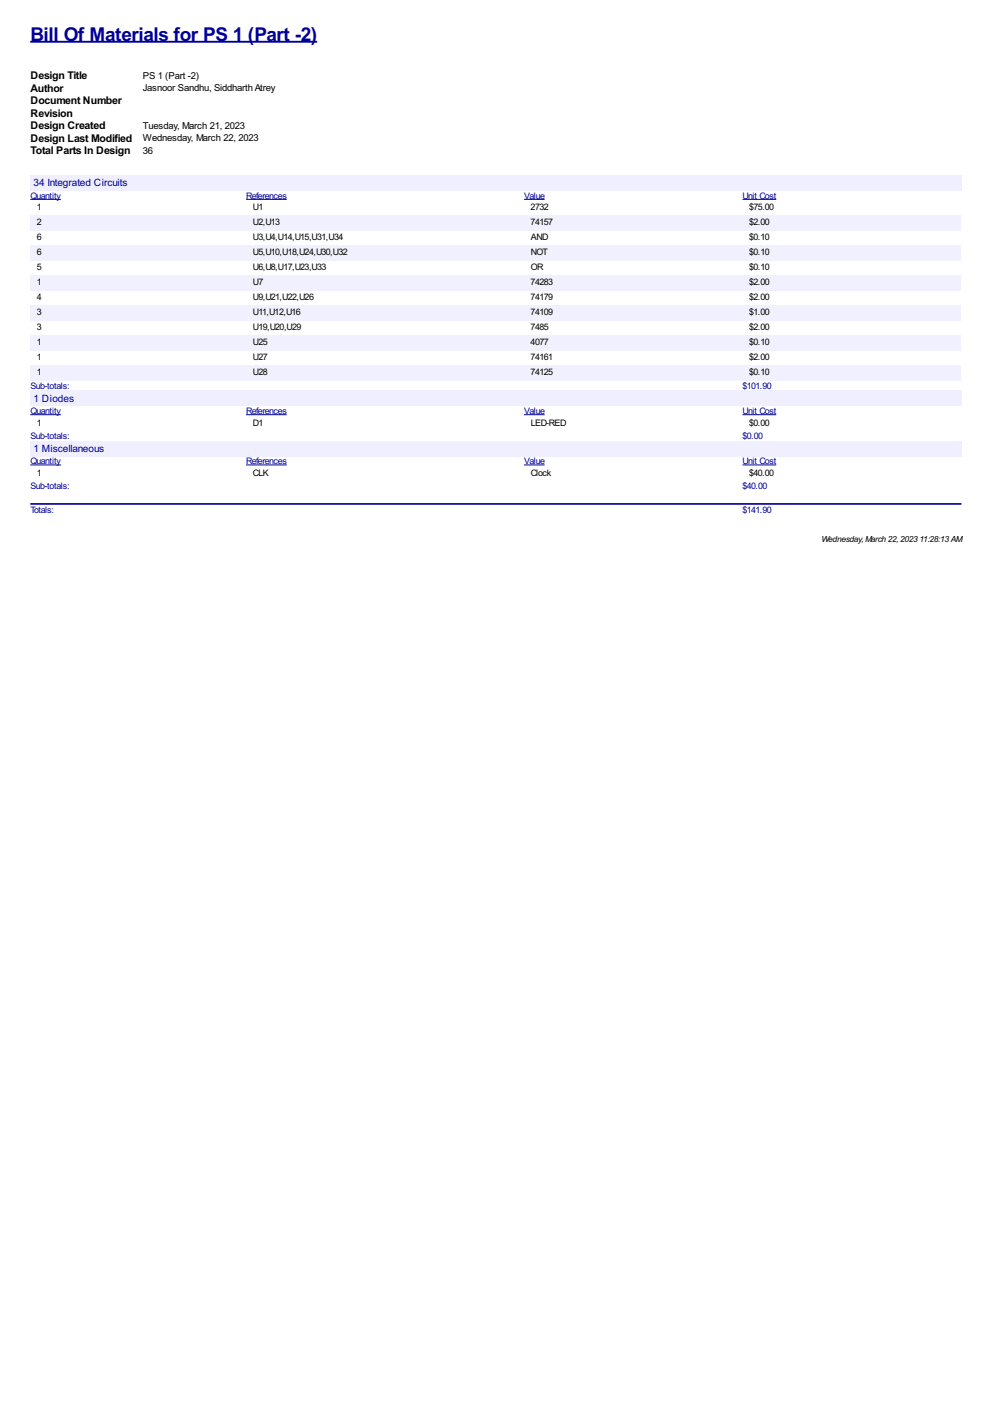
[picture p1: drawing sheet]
<svg xmlns="http://www.w3.org/2000/svg" width="210mm" height="297mm" viewBox="0 0 210 297" stroke-linecap="round" stroke-linejoin="round" font-family="sans-serif">
<defs><g id="words">
<text font-size="4.5" fill="#009" x="6.5" y="8.6">Bill Of Materials for PS 1 (Part -2)</text>
<g font-size="2.5">
<text x="6.4" y="16.8">Design Title</text>
<text x="6.4" y="19.4">Author</text>
<text x="6.4" y="22.1">Document Number</text>
<text x="6.4" y="24.7">Revision</text>
<text x="6.4" y="27.4">Design Created</text>
<text x="6.4" y="30">Design Last Modified</text>
<text x="6.4" y="32.7">Total Parts In Design</text>
</g>
<g font-size="2.4" fill="#009">
<text x="7.1" y="39.4">34 Integrated Circuits</text>
<text x="7.1" y="85">1 Diodes</text>
<text x="7.1" y="95.6">1 Miscellaneous</text>
</g>
<g font-size="2.2">
<text x="30.2" y="16.6">PS 1 (Part -2)</text>
<text x="30.2" y="19.3">Jasnoor Sandhu, SiddharthAtrey</text>
<text x="30.2" y="27.2">Tuesday, March 21, 2023</text>
<text x="30.2" y="29.9">Wednesday, March 22, 2023</text>
<text x="30.2" y="32.5">36</text>
</g>
<g font-size="2.1" fill="#009">
<text x="6.4" y="42">Quantity</text>
<text x="52.1" y="42">References</text>
<text x="110.9" y="42">Value</text>
<text x="157.1" y="42">Unit Cost</text>
<text x="6.4" y="82.3">Sub-totals:</text>
<text x="157.1" y="82.3">$101.90</text>
<text x="6.4" y="87.6">Quantity</text>
<text x="52.1" y="87.6">References</text>
<text x="110.9" y="87.6">Value</text>
<text x="157.1" y="87.6">Unit Cost</text>
<text x="6.4" y="92.9">Sub-totals:</text>
<text x="157.1" y="92.9">$0.00</text>
<text x="6.4" y="98.2">Quantity</text>
<text x="52.1" y="98.2">References</text>
<text x="110.9" y="98.2">Value</text>
<text x="157.1" y="98.2">Unit Cost</text>
<text x="6.4" y="103.5">Sub-totals:</text>
<text x="157.1" y="103.5">$40.00</text>
<text x="6.4" y="108.5">Totals:</text>
<text x="157.1" y="108.5">$141.90</text>
</g>
<g font-size="2.1">
<text x="7.8" y="44.5">1</text>
<text x="7.8" y="47.7">2</text>
<text x="53.5" y="44.5">U1</text>
<text x="53.5" y="47.7">U2,U13</text>
<text x="112.3" y="44.5">2732</text>
<text x="112.3" y="47.7">74157</text>
<text x="158.5" y="44.5">$75.00</text>
<text x="158.5" y="47.7">$2.00</text>
<text x="7.8" y="50.9">6</text>
<text x="53.5" y="50.9">U3,U4,U14,U15,U31,U34</text>
<text x="112.3" y="50.9">AND</text>
<text x="158.5" y="50.9">$0.10</text>
<text x="7.8" y="54">6</text>
<text x="7.8" y="57.2">5</text>
<text x="53.5" y="54">U5,U10,U18,U24,U30,U32</text>
<text x="53.5" y="57.2">U6,U8,U17,U23,U33</text>
<text x="112.3" y="54">NOT</text>
<text x="112.3" y="57.2">OR</text>
<text x="158.5" y="54">$0.10</text>
<text x="158.5" y="57.2">$0.10</text>
<text x="7.8" y="60.4">1</text>
<text x="7.8" y="63.6">4</text>
<text x="53.5" y="60.4">U7</text>
<text x="53.5" y="63.6">U9,U21,U22,U26</text>
<text x="112.3" y="60.4">74283</text>
<text x="112.3" y="63.6">74179</text>
<text x="158.5" y="60.4">$2.00</text>
<text x="158.5" y="63.6">$2.00</text>
<text x="7.8" y="66.7">3</text>
<text x="7.8" y="69.9">3</text>
<text x="53.5" y="66.7">U11,U12,U16</text>
<text x="53.5" y="69.9">U19,U20,U29</text>
<text x="112.3" y="66.7">74109</text>
<text x="112.3" y="69.9">7485</text>
<text x="158.5" y="66.7">$1.00</text>
<text x="158.5" y="69.9">$2.00</text>
<text x="7.8" y="73.1">1</text>
<text x="7.8" y="76.3">1</text>
<text x="53.5" y="73.1">U25</text>
<text x="53.5" y="76.3">U27</text>
<text x="112.3" y="73.1">4077</text>
<text x="112.3" y="76.3">74161</text>
<text x="158.5" y="73.1">$0.10</text>
<text x="158.5" y="76.3">$2.00</text>
<text x="7.8" y="79.4">1</text>
<text x="53.5" y="79.4">U28</text>
<text x="112.3" y="79.4">74125</text>
<text x="158.5" y="79.4">$0.10</text>
<text x="7.8" y="90.1">1</text>
<text x="53.5" y="90.1">D1</text>
<text x="112.3" y="90.1">LED-RED</text>
<text x="158.5" y="90.1">$0.00</text>
<text x="7.8" y="100.7">1</text>
<text x="53.5" y="100.7">CLK</text>
<text x="112.3" y="100.7">Clock</text>
<text x="158.5" y="100.7">$40.00</text>
</g>
<text font-size="2" x="173.8" y="114.7">Wednesday,March 22,202311:28:13 AM</text>
</g></defs>
<path d="M6.4 8.8h60.7" fill="none" stroke="#009" stroke-width=".4"/>
<g fill="#efefff">
<path d="M6.4 37.1h197v3.2h-197z"/>
<path d="M7 37.4h19.8v2.4h-19.8z"/>
</g>
<path d="M6.4 42.2h6.5M52.1 42.2h8.6M110.9 42.2h4.3M157.1 42.2h7.2" fill="none" stroke="#009" stroke-width=".21"/>
<g fill="#f0f0fe">
<path d="M6.4 45.6h45.7v3.2h-45.7z"/>
<path d="M7.8 45.9h.9v2.1h-.9z"/>
<path d="M52.1 45.6h58.8v3.2h-58.8z"/>
<path d="M53.4 45.9h5.7v2.1h-5.7z"/>
<path d="M110.9 45.6h46.2v3.2h-46.2z"/>
<path d="M112.2 45.9h4.6v2.1h-4.6z"/>
<path d="M157.1 45.6h46.3v3.2h-46.3z"/>
<path d="M158.4 45.9h4.3v2.1h-4.3z"/>
<path d="M6.4 52h45.7v3.1h-45.7z"/>
<path d="M7.8 52.3h.9v2.1h-.9z"/>
<path d="M52.1 52h58.8v3.1h-58.8z"/>
<path d="M53.4 52.3h20v2.1h-20z"/>
<path d="M110.9 52h46.2v3.1h-46.2z"/>
<path d="M112.2 52.3h3.4v2.1h-3.4z"/>
<path d="M157.1 52h46.3v3.1h-46.3z"/>
<path d="M158.4 52.3h4.3v2.1h-4.3z"/>
<path d="M6.4 58.3h45.7v3.2h-45.7z"/>
<path d="M7.8 58.6h.9v2.1h-.9z"/>
<path d="M52.1 58.3h58.8v3.2h-58.8z"/>
<path d="M53.4 58.6h2.1v2.1h-2.1z"/>
<path d="M110.9 58.3h46.2v3.2h-46.2z"/>
<path d="M112.2 58.6h4.6v2.1h-4.6z"/>
<path d="M157.1 58.3h46.3v3.2h-46.3z"/>
<path d="M158.4 58.6h4.3v2.1h-4.3z"/>
<path d="M6.4 64.7h45.7v3.1h-45.7z"/>
<path d="M7.8 65h.9v2.1h-.9z"/>
<path d="M52.1 64.7h58.8v3.1h-58.8z"/>
<path d="M53.4 65h10.1v2.1h-10.1z"/>
<path d="M110.9 64.7h46.2v3.1h-46.2z"/>
<path d="M112.2 65h4.6v2.1h-4.6z"/>
<path d="M157.1 64.7h46.3v3.1h-46.3z"/>
<path d="M158.4 65h4.3v2.1h-4.3z"/>
<path d="M6.4 71h45.7v3.2h-45.7z"/>
<path d="M7.8 71.3h.9v2.1h-.9z"/>
<path d="M52.1 71h58.8v3.2h-58.8z"/>
<path d="M53.4 71.3h3.1v2.1h-3.1z"/>
<path d="M110.9 71h46.2v3.2h-46.2z"/>
<path d="M112.2 71.3h3.7v2.1h-3.7z"/>
<path d="M157.1 71h46.3v3.2h-46.3z"/>
<path d="M158.4 71.3h4.3v2.1h-4.3z"/>
<path d="M6.4 77.4h45.7v3.1h-45.7z"/>
<path d="M7.8 77.7h.9v2.1h-.9z"/>
<path d="M52.1 77.4h58.8v3.1h-58.8z"/>
<path d="M53.4 77.7h3.1v2.1h-3.1z"/>
<path d="M110.9 77.4h46.2v3.1h-46.2z"/>
<path d="M112.2 77.7h4.6v2.1h-4.6z"/>
<path d="M157.1 77.4h46.3v3.1h-46.3z"/>
<path d="M158.4 77.7h4.3v2.1h-4.3z"/>
</g>
<g fill="#efefff">
<path d="M6.4 82.7h197v3.2h-197z"/>
<path d="M7 83h8.6v2.3h-8.6z"/>
</g>
<path d="M6.4 87.7h6.5M52.1 87.7h8.6M110.9 87.7h4.3M157.1 87.7h7.2" fill="none" stroke="#009" stroke-width=".21"/>
<g fill="#efefff">
<path d="M6.4 93.3h197v3.2h-197z"/>
<path d="M7 93.5h15v2.4h-15z"/>
</g>
<path d="M6.4 98.4h6.5M52.1 98.4h8.6M110.9 98.4h4.3M157.1 98.4h7.2" fill="none" stroke="#009" stroke-width=".21"/>
<path d="M6.6 106.6h196.7" fill="none" stroke="#009" stroke-width=".35"/>
<use href="#words"/>
</svg>
